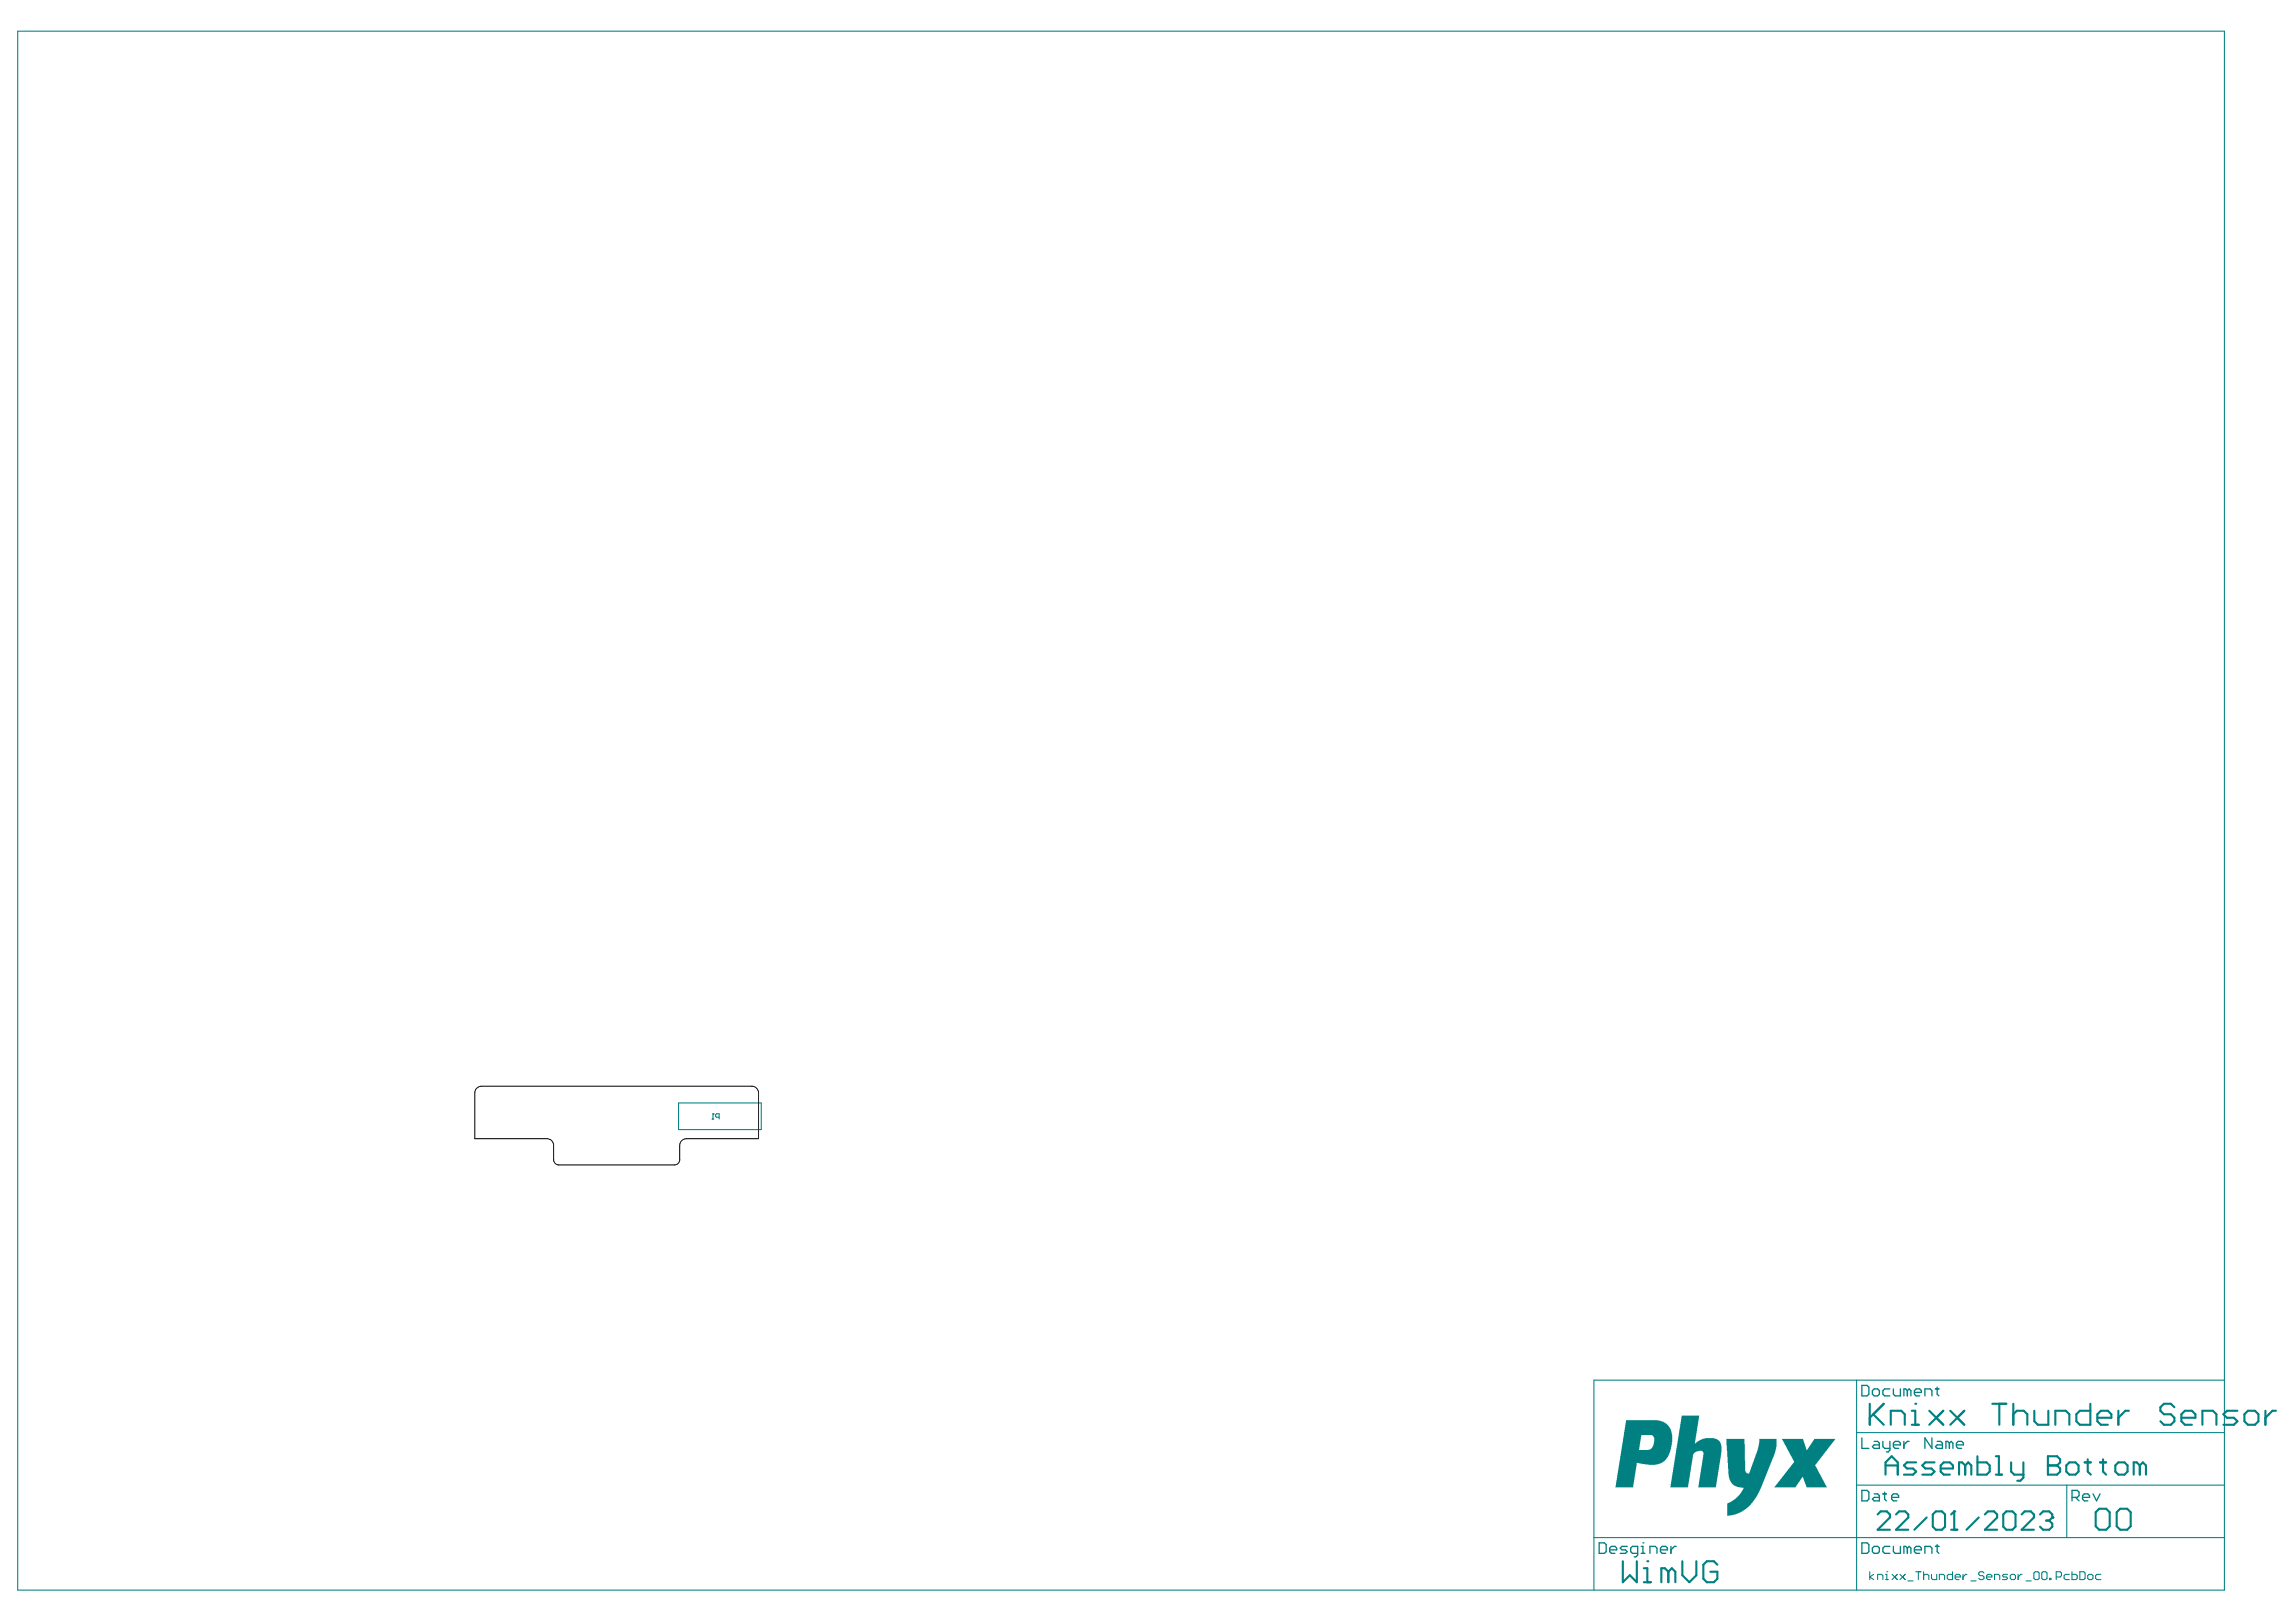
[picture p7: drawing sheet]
<svg xmlns="http://www.w3.org/2000/svg" width="297mm" height="210mm" viewBox="0 0 297 210" stroke-linecap="round" stroke-linejoin="round" font-family="sans-serif">
<path d="M87.8 142.7h10.7v3.5h-10.7zM92.1 144.8h.3M92.2 144.1h.1M92.2 144.1l.2 .1M92.2 144.1v.7M93 144.6h-.3l-.1-.1v-.3l.1-.1h.3v.7" fill="none" stroke="#008080" stroke-width=".14"/>
<g fill="none" stroke="#008080" stroke-width=".27">
<path d="M243.9 190.8v-1.6l.8-.7 .8 .7v1.6M243.9 189.6h1.6M247.9 189.2h-1.2l-.4 .4 .4 .4h.8l.4 .4-.4 .4h-1.2M250.3 189.2h-1.2l-.4 .4 .4 .4h.8l.4 .4-.4 .4h-1.2M251.1 190h1.6v-.4l-.4-.4h-.8l-.4 .4v.8l.4 .4h.8M254.2 189.6l-.4-.4h-.4v1.6M254.2 189.6v1.2M254.2 189.6l.4-.4 .4 .4v1.2M255.8 188.5v2.3h1.2l.4-.4v-.8l-.4-.4h-1.2M258.2 190.8h.8M258.2 188.5h.4v2.3M260.2 189.2v1.2l.4 .4h1.2"/>
<path d="M261.8 189.2v2l-.4 .4h-.4M264.9 189.6h.1M264.9 189.6h1.2M264.9 188.5h1.2l.4 .4v.3l-.4 .4 .4 .4v.4l-.4 .4h-1.2zM267.3 189.6l.4-.4h.8l.4 .4v.8l-.4 .4h-.8l-.4-.4zM269.7 189.2h.8M270.1 188.9v1.5l.4 .4M271.7 189.2h.8M272.1 188.9v1.5l.4 .4M273.7 189.6l.4-.4h.8l.3 .4v.8l-.3 .4h-.8l-.4-.4zM276.8 189.6l-.4-.4h-.4v1.6M276.8 189.6v1.2"/>
<path d="M276.8 189.6l.4-.4 .4 .4v1.2"/>
</g>
<g fill="#008080">
<path d="M217.6 183.2h2.2l-.5 3.6 .7-.5 .6-.2 1.3 .1 .4 .2 .3 .4 .1 .3v.9l-.7 4.5h-2.3l.6-4.1a.49 .49 0 0 0-.2-.7l-.5 .1-.3 .2a.58 .58 0 0 0-.3 .6l-.6 3.9h-2.3z"/>
<path d="M223.3 186.2h2.4l.1 4.2 .2 .3h.1h.2l1.1-3.1 .2-.9v-.5h2.2v1l-.3 1.3-1.8 4.5-.8 1.2-1 1.1-1 .5-.8 .3-.6 .1v-1.2a.44 .44 0 0 1 .4-.6l.6-.4 .6-.6 .5-.9h-.7l-.5-.2-.4-.4-.2-.4-.2-.7z"/>
<path d="M230.5 186.2h2.7l.5 1.4 .2-.1 .8-1.3h2.7l-2.5 3.3a.37 .37 0 0 0 .1 .5l1.4 2.5h-2.7l-.5-1.4h-.1l-.8 1.4h-2.8l2.4-3a.33 .33 0 0 0 .1-.6z"/>
<path d="M210.4 183.8h4.1l.8 .2 .6 .5 .3 .7 .1 .5v1.3l-.2 .8-.3 .7-.4 .5-.4 .3-.8 .3h-.9l-1.6-.3-.4 3.2h-2.3zM212.3 185.7l-.3 1.9h1.3l.3-.1 .3-.5 .1-.7a.55 .55 0 0 0-.3-.6z"/>
</g>
<g fill="none" stroke="#008080" stroke-width=".14">
<path d="M2.3 4h285.5v201.8h-285.5zM240.2 178.6v27.2M287.8 178.6h-81.6v27.2M206.2 199h81.6M240.2 185.4h47.6M240.2 192.2h47.6M267.4 192.2v6.8M241.9 203.4v1M242.4 203.7l-.5 .4 .5 .3M242.9 204.4v-.7h.5l.2 .2v.5M243.9 203.7h.2v.7M243.9 204.4h.4"/>
<path d="M244.1 203.4h.1M244.8 203.7l.7 .7M245.5 203.7l-.7 .7M245.8 203.7l.7 .7M246.5 203.7l-.7 .7M246.8 204.6h.7M247.8 203.4h.7M248.2 203.4v1M248.9 203.9l.1-.2h.4l.1 .2v.5M248.9 203.4v1M249.9 203.7v.5l.1 .2h.6v-.7M250.9 204.4v-.7h.5l.2 .2v.5"/>
<path d="M252.6 203.4v1h-.5l-.2-.2v-.3l.2-.2h.5M252.9 204.1h.7v-.2l-.2-.2h-.3l-.2 .2v.3l.2 .2h.3M254 203.7v.7M254.5 203.7h-.2l-.3 .4M255 204.6h.7M256.7 203.6l-.2-.2h-.3l-.2 .2v.1l.2 .2h.3l.2 .2v.1l-.2 .2h-.3l-.2-.2M257 204.1h.7v-.2l-.2-.2h-.3l-.2 .2v.3l.2 .2h.3M258 204.4v-.7h.5l.2 .2v.5M259.7 203.7h-.5l-.1 .2 .1 .2h.4l.1 .1-.1 .2h-.5M260.1 203.9l.1-.2h.4l.2 .2v.3l-.2 .2h-.4l-.1-.2zM261.1 203.7v.7M261.6 203.7h-.2l-.3 .4"/>
<path d="M262.1 204.6h.7M263.1 203.6l.2-.2h.3l.2 .2v.6l-.2 .2h-.3l-.2-.2zM264.1 203.6l.2-.2h.4l.1 .2v.6l-.1 .2h-.4l-.2-.2zM265.2 204.2h.1v.2h-.1zM266 204.1h.5l.2-.2v-.3l-.2-.2h-.5v1M267.7 203.7h-.5l-.2 .2v.3l.2 .2h.5M268.1 203.4v1h.5l.1-.2v-.3l-.1-.2h-.5M269.1 203.4h.5l.2 .2v.6l-.2 .2h-.5zM270.1 203.9l.2-.2h.3l.2 .2v.3l-.2 .2h-.3l-.2-.2zM271.8 203.7h-.5l-.2 .2v.3l.2 .2h.5"/>
</g>
<g fill="none" stroke="#008080" stroke-width=".27">
<path d="M241.9 181.7v2.7M242.3 183l1.4 1.4M242.9 196l.4-.4h.8l.4 .4v.4l-1.6 1.6h1.6M243.7 181.7l-1.8 1.8M244.6 184.4v-1.8h1.4l.4 .4v1.4M245.3 196l.4-.4h.8l.4 .4v.4l-1.6 1.6h1.6M247.3 182.6h.5v1.8M247.3 184.4h.9M247.8 181.7h.1M249.3 196.4l-1.6 1.6M249.6 182.6l1.8 1.8M250 196l.4-.4h.8l.4 .4v1.6l-.4 .4h-.8l-.4-.4z"/>
<path d="M251.4 182.6l-1.8 1.8M252.3 182.6l1.8 1.8M252.4 198h.8M252.8 195.6h.1M252.8 195.6v2.4M252.8 195.6l-.4 .4M254.1 182.6l-1.8 1.8M256 196.4l-1.6 1.6M256.8 196l.4-.4h.8l.4 .4v.4l-1.6 1.6h1.6M257.7 181.7h1.9M258.7 181.7v2.7M259.2 196l.4-.4h.8l.4 .4v1.6l-.4 .4h-.8l-.4-.4z"/>
<path d="M260.5 183l.4-.4h.9l.5 .4v1.4M260.5 181.7v2.7M261.5 196l.4-.4h.8l.4 .4v.4l-1.6 1.6h1.6M263.2 182.6v1.3l.4 .5h1.4v-1.8M263.9 196l.4-.4h.8l.4 .4v.4M264.7 196.8h.4M265.1 196.8l.4 .4v.4l-.4 .4h-.8l-.4-.4M265.5 196.4h.1M265.5 196.4l-.4 .4M265.9 184.4v-1.8h1.4l.4 .4v1.4M270.4 181.7v2.7h-1.3l-.5-.5v-.9l.5-.4h1.3M271.1 195.7l.5-.5h.9l.4 .5v1.8l-.4 .5h-.9l-.5-.5z"/>
<path d="M271.3 183.5h1.9v-.5l-.5-.4h-.9l-.5 .4v.9l.5 .5h.9M273.8 195.7l.5-.5h.9l.5 .5v1.8l-.5 .5h-.9l-.5-.5zM274.1 182.6v1.8M275.4 182.6h-.4l-.9 .9M281.3 182.1l-.4-.4h-1l-.4 .4v.5l.4 .4h1l.4 .5v.4l-.4 .5h-1l-.4-.5M282.2 183.5h1.8v-.5l-.4-.4h-.9l-.5 .4v.9l.5 .5h.9M284.9 184.4v-1.8h1.4l.4 .4v1.4M289.5 182.6h-1.4l-.5 .4 .5 .5h.9l.5 .4-.5 .5h-1.4M290.4 183l.4-.4h.9l.5 .4v.9l-.5 .5h-.9l-.4-.5zM293.1 182.6v1.8M294.4 182.6h-.4l-.9 .9M209.9 202v2.8l1-.9 .9 .9v-2.8"/>
<path d="M212.7 204.8h.9M212.7 202.9h.4v1.9M213.1 202h.1M215.8 203.4l-.4-.5h-.5v1.9M215.8 203.4v1.4M215.8 203.4l.5-.5 .4 .5v1.4M217.6 202v1.9l1 .9 .9-.9v-1.9M222.2 202.5l-.5-.5h-.9l-.4 .5v1.8l.4 .5h.9l.5-.5v-.9h-.9"/>
</g>
<g fill="none" stroke="#008080" stroke-width=".17">
<path d="M240.9 179.3h.7l.2 .2v.9l-.2 .2h-.7zM242.2 180l.3-.3h.4l.2 .3v.4l-.2 .2h-.4l-.3-.2zM244.5 179.7h-.7l-.2 .3v.4l.2 .2h.7M245 179.7v.7l.2 .2h.7v-.9M246.8 180l-.3-.3h-.2v.9M246.8 180v.6M246.8 180l.2-.3 .2 .3v.6M250.4 179.7h.4M250.6 179.5v.9l.2 .2M206.9 199.7h.7l.2 .2v.9l-.2 .2h-.7zM212.6 199.7h.1M240.9 192.9h.7l.2 .2v.9l-.2 .2h-.7z"/>
<path d="M240.9 199.7h.7l.2 .2v.9l-.2 .2h-.7zM240.9 186.1v1.3h.9M242.5 193.3h.4l.2 .2v.7h-.6l-.3-.2 .3-.2h.6M242.5 186.5h.4l.2 .3v.6h-.6l-.3-.2 .3-.2h.6M243.6 193.3h.4M243.6 186.5v.7l.2 .2h.7M243.8 193.1v.9l.2 .2M244.5 186.5v1.2l-.2 .2h-.3M244.7 193.8h.9v-.3l-.2-.2h-.4l-.3 .2v.5l.3 .2h.4M245 187h.9v-.2l-.3-.3h-.4l-.2 .3v.4l.2 .2h.4M246.3 186.5v.9M247 186.5h-.2l-.5 .5"/>
<path d="M247.7 180.2h.9v-.2l-.3-.3h-.4l-.2 .3v.4l.2 .2h.4M249 180.6v-.9h.7l.2 .3v.6M249.9 186.1v1.3l-.9-1.3v1.3M250.6 186.5h.5l.2 .3v.6h-.7l-.2-.2 .2-.2h.7M250.6 199.9v.9l.2 .2M252.2 186.8l-.2-.3h-.3v.9M252.2 186.8v.6M252.2 186.8l.2-.3 .3 .3v.6M253.1 187h.9v-.2l-.2-.3h-.5l-.2 .3v.4l.2 .2h.5M268.1 193.8h.6l.3-.3v-.4l-.3-.2h-.6v1.3M268.5 193.8l.5 .4M269.4 193.8h.9v-.3l-.2-.2h-.5l-.2 .2v.5l.2 .2h.5"/>
<path d="M270.8 193.3l.4 .9 .5-.9M208.2 200.6h1v-.3l-.3-.2h-.4l-.3 .2v.5l.3 .2h.4M210.5 200.1h-.7l-.2 .2 .2 .3h.5l.2 .2-.2 .2h-.7M211.9 201h-.7l-.2-.2v-.5l.2-.2h.7v1.1l-.3 .3h-.2M212.3 201h.5M212.3 200.1h.3v.9M213.5 201v-.9h.6l.3 .2v.7M214.8 200.6h.9v-.3l-.2-.2h-.5l-.2 .2v.5l.2 .2h.5M216.2 200.1v.9M216.9 200.1h-.3l-.4 .5M242.2 200.3l.3-.2h.4l.2 .2v.5l-.2 .2h-.4l-.3-.2zM244.5 200.1h-.7l-.2 .2v.5l.2 .2h.7"/>
<path d="M245 200.1v.7l.2 .2h.7v-.9M246.8 200.3l-.3-.2h-.2v.9M246.8 200.3v.7M246.8 200.3l.2-.2 .2 .2v.7M247.7 200.6h.9v-.3l-.3-.2h-.4l-.2 .2v.5l.2 .2h.4M249 201v-.9h.7l.2 .2v.7M250.4 200.1h.4"/>
</g>
<path d="M61.7 140.8l.3-.2h.3h35a.86 .86 0 0 1 .8 .8v6h-9.3a.86 .86 0 0 0-.9 .8v1.9a.68 .68 0 0 1-.6 .7h-15a.68 .68 0 0 1-.7-.7v-1.9a.86 .86 0 0 0-.8-.8h-9.4v-6l.1-.3z" fill="none" stroke="#000" stroke-width=".13"/>
</svg>
